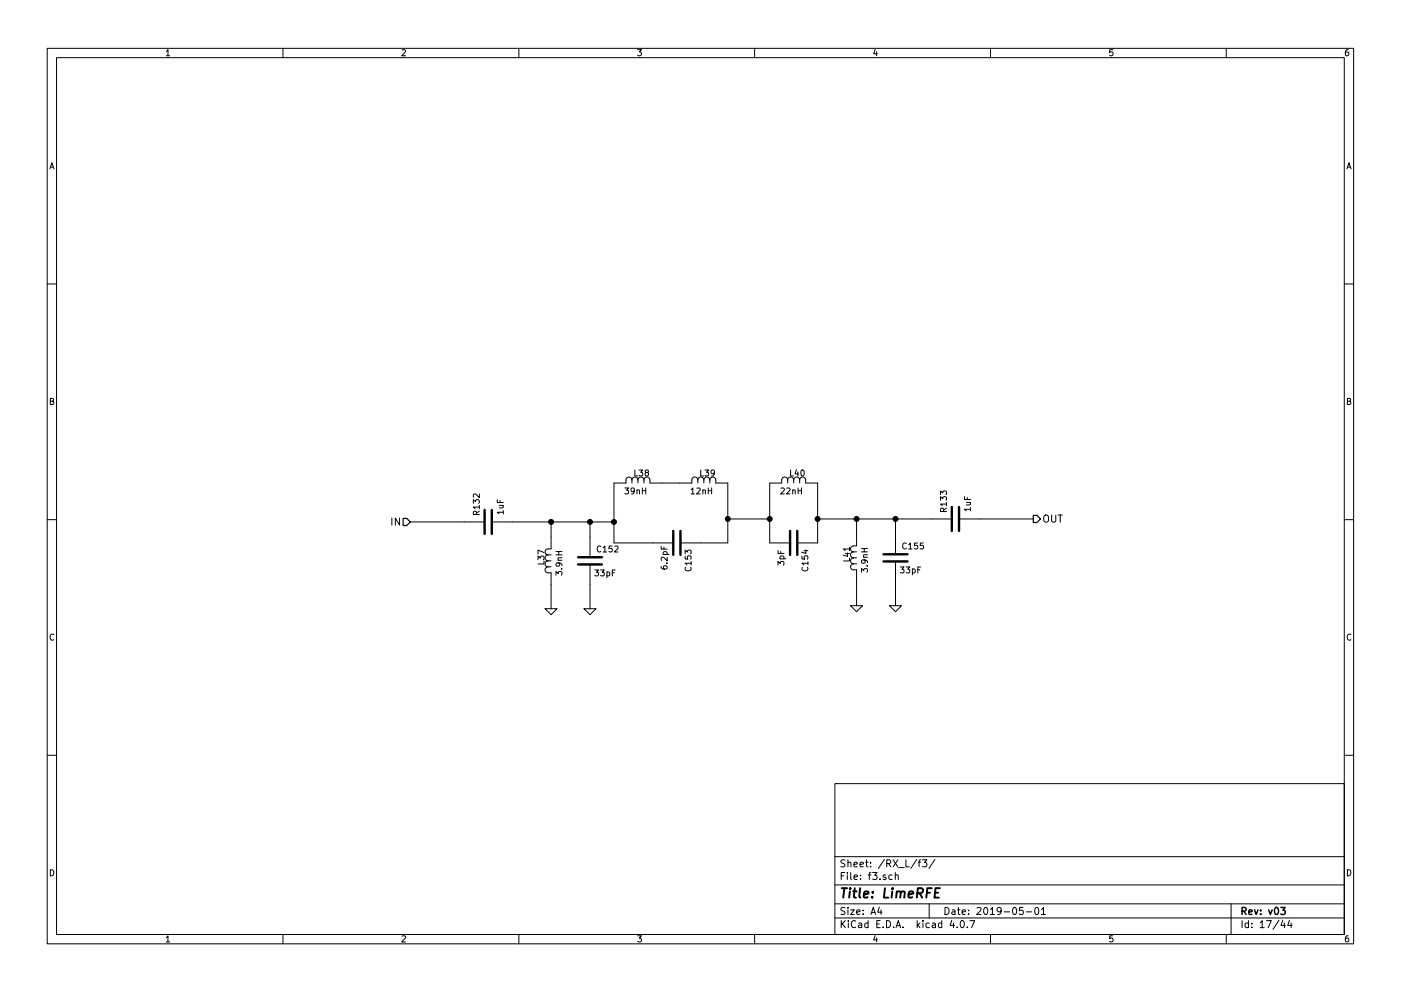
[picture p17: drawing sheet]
<svg xmlns="http://www.w3.org/2000/svg" width="297mm" height="210mm" viewBox="0 0 297 210" stroke-linecap="round" stroke-linejoin="round" font-family="sans-serif">
<g fill="none" stroke="#000" stroke-width=".21">
<path d="M10 10.3h277v189.9h-277zM12 12.2h273v186.1h-273zM35.3 10.9l.3-.4v1.3M35.3 11.8h.7M60 10.3v1.9M85.2 10.6l.5-.1 .3 .4-.8 .9h.8M110 10.3v1.9M135.2 10.5h.8l-.4 .5 .3 .1 .1 .2-.1 .4-.2 .1-.5-.1M160 10.3v1.9M185.5 10.5l-.3 .9h.8M185.9 11v.8M210 10.3v1.9"/>
<path d="M235.9 10.5h-.6v.6h.6l.1 .5-.3 .2-.4-.1M260 10.3v1.9M285.9 10.5l-.4 .1-.2 .2-.1 .8 .3 .2 .4-.1 .1-.4-.1-.2-.4-.1-.3 .3M10.6 35.8l.4-1.3 .4 1.3M10.7 35.5h.6M285.6 35.8l.4-1.3 .4 1.3M285.7 35.5h.6M10 60.2h2M285 60.2h2M10.7 85.1h.5l.1-.5-.6-.1v1.3h.5l.2-.4-.3-.3M134.6 99.7v1.3h.6M135.5 99.7h.8l-.5 .5 .4 .1v.6l-.2 .1-.5-.1"/>
<path d="M148.6 99.7v1.3h.6M149.5 99.7h.7l-.4 .5 .4 .1v.6l-.2 .1-.5-.1M167.6 99.7v1.3h.6M168.9 99.6l-.3 1h.7M169.9 99.8l.2-.1a.67 .67 0 0 1 .4 .6 .67 .67 0 0 1-.4 .7l-.3-.5zM285.7 85.1h.5l.1-.5-.6-.1v1.3h.5l.2-.4-.3-.3M10 110.3h2M83.1 109.9v1.5M84.7 109.9v1.5l-.9-1.5v1.5M87 110.7h15.7M100.4 106.8v-.8l.4 .4 .1-.3h.6l.1 .1-.1 .6M101 109.2l-.1-.6-.4-.1-.1 .7h1.2"/>
<path d="M101.6 107.6h-1.2l.3 .3M101.6 104.8v.8l-.9-.8-.3 .2 .1 .5M101.6 108.5l-.6 .4M101.6 107.2v.7M104.3 110.7h25.9M105.4 106v.6h1.3M105.8 107.2h.9M106 106.2v.4M106.6 107.2l.1 .2-.1 .3-.8 .1M106.7 108.7h-1.3l.4 .3M106.7 108.3v.7M114.1 118.8v-.8l.5 .4 .1-.4h.5l.1 .2-.1 .6"/>
<path d="M115.3 119v.7h-1.2M115.3 117.2l-1.2-.5v.8M116.2 119a.64 .64 0 0 0-.6 .7 .64 .64 0 0 0 .6 .6M116.2 117.7a.64 .64 0 0 0-.6 .7 .64 .64 0 0 0 .6 .6M116.2 119h.6M116.2 117.7h.6M116.8 110.7v5.8h-.6a.64 .64 0 0 0-.6 .6 .64 .64 0 0 0 .6 .6M117.9 117.7h1.3M117.9 117h1.3M118.3 118.9h.9M118.4 119.4l.3 .3-.1 .3-.6 .1-.1-.4 .2-.3 .7 .1 .4 .3v.2M118.5 117v.7"/>
<path d="M119.2 118.3l-.8 .1-.1 .3 .1 .2M125.1 110.7v7.5M125.1 119.8v9.4M127.4 115.9a.56 .56 0 0 0-.8 .6 .56 .56 0 0 0 .8 .5M127.9 116.2l.3-.4v1.3M127.9 117.1h.7M129.8 115.8h-.6l-.1 .6h.7v.6l-.2 .1-.5-.1M130.3 115.9l.5-.1 .2 .4-.7 .9h.7M132.5 103.5h.8l-.5 .5 .4 .1v.6l-.2 .1-.5-.1M134 101.8a.64 .64 0 0 0-.7-.6 .64 .64 0 0 0-.6 .6v.7h-2.5v12.7h12.5M134 101.8a.64 .64 0 0 1 .6-.6 .64 .64 0 0 1 .7 .6M134 101.8v.7"/>
<path d="M134.5 104.1l-.2 .2-.4-.1-.1-.6 .5-.1 .2 .3-.1 .7-.3 .3h-.2M135.1 104.1l.1-.2 .3 .1 .1 .8M135.1 103.9v.9M135.3 101.8a.64 .64 0 0 1 .6-.6 .64 .64 0 0 1 .6 .6M135.3 101.8v.7M136.2 103.5v1.3M136.2 104.1h.7M136.5 101.8a.64 .64 0 0 1 .7-.6 .64 .64 0 0 1 .6 .6v.7h8.9v-.7a.64 .64 0 0 1 .6-.6 .64 .64 0 0 1 .7 .6M136.5 101.8v.7M136.9 103.5v1.3M137 100.2l-.2-.2v-.2h.6v.3l-.5 .2-.1 .2v.4l.2 .1h.3l.2-.3-.1-.3-.1-.2M140.2 115.9v.6h1.3"/>
<path d="M140.6 117.6h1.3M140.7 117.6l-.1-.3 .2-.3 .6 .2v.4M140.8 116.1v.4M141.3 119.5h.2M141.5 118.2v.8l-1-.8-.3 .2 .1 .5M145.3 118v.6h.5v-.6h.6l.1 .2-.1 .4M145.3 117.5v-.8l.4 .4 .1-.3h.6l.1 .1-.1 .6M146.5 103.9l.4-.4v1.3M146.5 119.5h-1.2l.3 .4M146.5 104.8h.7M146.5 119.1v.8M147.8 103.6l.4-.1 .3 .4-.8 .9h.8"/>
<path d="M148 101.8a.64 .64 0 0 1 .6-.6 .64 .64 0 0 1 .6 .6M148 101.8v.7M149 104.1l.2-.2 .3 .1 .1 .8M149 103.9v.9M149.2 101.8a.64 .64 0 0 1 .7-.6 .64 .64 0 0 1 .6 .6M149.2 101.8v.7M150.2 104.1h.7M150.2 103.5v1.3M150.5 101.8a.64 .64 0 0 1 .7-.6 .64 .64 0 0 1 .6 .6v.7h2.5v12.7h-10M150.5 101.8v.7M150.9 103.5v1.3M151.5 100.2l-.3 .3-.3-.1-.1-.6 .4-.1 .3 .2-.1 .8-.3 .3h-.2"/>
<path d="M154.3 110.1h8.9M164.9 119.9v-.8l.5 .5 .1-.4h.6l.1 .1-.1 .6M164.9 116.8v.6h1.3M165.4 118.6h1.2M165.4 118.6v-.4l.2-.2 .5 .1v.5M165.5 117v.4M165.6 103.6l.5-.1 .2 .4-.8 .9h.8M166.8 103.6l.5-.1 .2 .4-.8 .9h.8M167 101.8a.64 .64 0 0 0-.7-.6 .64 .64 0 0 0-.6 .6v.7h-2.5v12.7h4.3M167 101.8a.64 .64 0 0 1 .7-.6 .64 .64 0 0 1 .6 .6M167 101.8v.7M168.1 104.1l.1-.2 .4 .1v.8"/>
<path d="M168.1 103.9v.9M168.3 101.8a.64 .64 0 0 1 .6-.6 .64 .64 0 0 1 .6 .6M168.3 101.8v.7M169.2 100.1v.9M169.2 104.1h.7M169.2 103.5v1.3M169.5 101.8a.64 .64 0 0 1 .7-.6 .64 .64 0 0 1 .6 .6v.7h2.6v12.7h-4.4M169.5 101.8v.7M169.9 103.5v1.3M170 118v.6h.6v-.6h.6l.1 .2-.1 .4M170.4 116.8h.9M170.9 116.7v.7l-.9-.3"/>
<path d="M171.3 119.5h-1.3l.4 .4M171.3 119.1v.8M173.4 110.1h28.4M179.2 117.5h.9M179.7 117.3v.8l-.9-.3M180.1 118.4v.6h-1.3M180.1 116.5h-1.3l.4 .3M180.1 116.1v.7M181 119.6h-.1a.64 .64 0 0 0-.6 .7 .64 .64 0 0 0 .7 .6h.6v7.6M181 118.4h-.1a.64 .64 0 0 0-.6 .6 .64 .64 0 0 0 .7 .6M181 117.1h-.1a.64 .64 0 0 0-.6 .6 .64 .64 0 0 0 .7 .7M181 119.6h.6"/>
<path d="M181 118.4h.6M181 117.1h.6M181.6 110.1v5.7h-.7a.64 .64 0 0 0-.6 .7 .64 .64 0 0 0 .7 .6M182.7 117.1h1.2M182.7 116.4h1.2M183.1 118.2h.8M183.2 118.8l.2 .2v.4l-.6 .1-.1-.5 .2-.2h.7l.3 .3v.3M183.2 116.4v.7M183.9 117.7h-.8v.4l.1 .1M189.9 110.1v7.5M189.9 119.1v9.4M192.2 115.3a.56 .56 0 0 0-.8 .5 .56 .56 0 0 0 .8 .6"/>
<path d="M192.7 115.6l.3-.4v1.3M192.7 116.5h.7M194.5 115.2h-.6v.6h.6v.6l-.1 .1-.5-.1M195.8 115.2h-.7v.6h.7v.6l-.2 .1-.5-.1M199.4 106.2v-.8l.5 .4 .1-.4h.6l.1 .2-.1 .6M199.4 104.9v-.7l.5 .4 .1-.4h.6l.1 .2-.1 .5M200.1 108.5l-.1-.6h-.5l-.1 .6h1.3M200.7 107h-1.3l.4 .3M200.7 107.8l-.6 .4M200.7 106.6v.7M203.3 110.1h15.8M204.5 105.4v.6h1.3"/>
<path d="M204.9 106.6h.9M205.1 105.6v.4M205.6 106.6l.2 .2-.1 .3h-.8M205.8 108h-1.3l.4 .4M205.8 107.7v.7M221.4 109.5a.5 .5 0 0 1 .5-.2 .5 .5 0 0 1 .4 .5l-.1 .8-.3 .2a.53 .53 0 0 1-.6-.5zM223 109.3v1.2l.3 .3h.2l.4-.3v-1.2M224.4 109.3h.8M224.8 109.3v1.5M285 110.3h2M11.4 134.6a.58 .58 0 0 0-.8 .6 .58 .58 0 0 0 .8 .5M115.6 129.2h2.5l-1.3 1.2z"/>
<path d="M116.2 120.3a.64 .64 0 0 0-.6 .6 .64 .64 0 0 0 .6 .6h.6v7.7M116.2 120.3h.6M117.9 122v-.7l.5 .4 .1-.4h.5l.2 .2-.2 .5M119 120.7h.2M123.8 129.2h2.6l-1.3 1.2zM126.1 120.9h.8l-.4 .5 .3 .1v.6l-.1 .1-.6-.1M127.3 120.9h.8l-.4 .5 .4 .1v.6l-.2 .1-.6-.1M128.7 121.4l.3-.1 .3 .3-.1 .5h-.5M128.7 121.3v1.3M129.8 121.5h.5M130.4 120.9h-.6v1.3M140.2 120.2v.3l.3 .2h.7l.3-.2-.2-.4-.6 .1v.3l.2 .2"/>
<path d="M145.4 120.4a.56 .56 0 0 0 .5 .7 .56 .56 0 0 0 .5-.7M170.1 120.4a.56 .56 0 0 0 .5 .7 .56 .56 0 0 0 .6-.7M180.3 128.5h2.6l-1.3 1.3zM182.7 121.4v-.8l.4 .5 .1-.4h.6l.1 .1-.1 .6M183.8 120.1h.1M188.6 128.5h2.5l-1.2 1.3zM190.9 120.3h.8l-.5 .5 .4 .1v.5l-.2 .2-.5-.2M192.1 120.3h.8l-.4 .5 .3 .1v.5l-.1 .2-.6-.2M193.4 120.8l.4-.1 .3 .2-.2 .6h-.5M193.4 120.7v1.3M194.6 120.9h.4M195.2 120.3h-.6v1.3"/>
<path d="M286.4 134.6a.58 .58 0 0 0-.8 .6 .58 .58 0 0 0 .8 .5M10 160.2h2M177 166.3h108v32h-108zM285 160.2h2M10.7 184.5a.65 .65 0 0 1 .7 .7 .65 .65 0 0 1-.7 .6zM35.3 198.9l.3-.4v1.3M35.3 199.8h.7M60 198.3v1.9M85.2 198.6l.5-.1 .3 .4-.8 .9h.8M110 198.3v1.9M135.2 198.5h.8l-.4 .5 .3 .1 .1 .2-.1 .4-.2 .1-.5-.1M160 198.3v1.9"/>
<path d="M177 194.8h108M177 191.8h108M177 187.8h108M177 181.8h108M178.4 195.3v1.5M178.4 185.8h.5M178.6 196l.6 .8M179.1 185.1h-.7v1.5M179.1 192.6l-.5-.1-.3 .3 .1 .3 .7 .4v.4l-.2 .1-.6-.1M179.1 182.5l-.5-.1-.3 .3 .1 .3 .7 .4v.4l-.2 .1-.6-.1M179.2 195.3l-.8 .9M179.7 185.1v.2"/>
<path d="M179.7 185.6v1M179.8 192.5v.2M179.8 183.1l.2-.2 .4 .1v.9M179.8 182.4v1.5M179.8 193v1M179.9 195.3v.2M179.9 195.8v1M180.3 193h.8l-.8 1h.8M180.4 185.1v1.3l.2 .2M181.1 183.4l.7-.1-.1-.3-.4-.1-.2 .2v.7h.6M181.1 186.1l.7-.1-.1-.3-.4-.1-.2 .2 .1 .7h.5M181.4 195.5a.71 .71 0 0 0-1 .5 .71 .71 0 0 0 .8 .8l.2-.1"/>
<path d="M181.6 193.5l.7-.1v-.3l-.4-.1-.3 .2 .1 .7h.6M182.1 195.9h.6v.9M182.3 183.4l.8-.1-.1-.3-.4-.1-.3 .2 .1 .7h.6M182.4 186.5v.1M182.4 185.7v.1M182.7 196.2l-.7 .3 .2 .3 .5-.1M183 193.9v.1M183 193.1v.1M183.5 182.9h.6M183.7 182.4v1.3l.4 .2M184 195.9l-.4-.1-.3 .3 .1 .6 .2 .1 .4-.1M184 195.3v1.5"/>
<path d="M184.1 185.6h.6M184.6 183.8v.1M184.6 183v.1M184.7 194l.4-1.5 .5 1.5M184.7 185.1l-.4 .2v1.3M184.8 193.6h.7M185 185.1h1l-.6 .6 .5 .1v.7l-.2 .1-.7-.1M185.5 198.5l-.3 .9h.8M185.9 199v.8M185.9 196h.5M186.4 192.5l-.3 1h.9M186.6 186.5v.1"/>
<path d="M186.6 195.3h-.7v1.5h.7M186.8 193v1M187.2 196.7v.1M187.5 182.3l-1.3 2M187.8 185.7l-.3-.1-.3 .2 .1 .2 .5 .2v.3h-.6M188 195.3a.76 .76 0 0 1 .8 .8 .76 .76 0 0 1-.8 .7zM188 183.2l.7-.1 .2-.2-.1-.3-.2-.2h-.6v1.5M188.4 183.2l.5 .7M189.2 185.7l-.5-.1-.3 .3 .1 .6 .2 .1 .5-.1M189.4 182.4l1 1.5M189.5 196.7v.1M189.8 185.7l.2-.1 .4 .1v.9"/>
<path d="M189.8 185.1v1.5M190 196.8l.4-1.5 .6 1.5M190.1 196.4h.7M190.4 182.4l-1 1.5M190.6 184.1h1.1M191.5 196.7v.1M192.1 182.4v1.5h.7M194.4 182.3l-1.3 2M194.5 195.3v1.5M194.6 196.3l.4 .5M194.7 182.9h.5M195 195.8l-.5 .6"/>
<path d="M195.2 182.4l-.3 .2v1.3M195.6 182.4h.9l-.5 .6 .4 .1v.7l-.2 .1-.6-.1M195.7 195.3v.2M195.7 195.8v1M197 191.8v3M197 195.9l-.4-.1-.3 .3 .1 .6 .2 .1 .4-.1M197.7 195.9h.6v.9M198.2 182.3l-1.2 2M198.3 196.2l-.7 .3 .2 .3 .5-.1M199.7 195.9l-.5-.1-.2 .3v.6l.2 .1 .5-.1M199.7 195.3v1.5M200.4 192.5a.76 .76 0 0 1 .8 .8 .76 .76 0 0 1-.8 .7z"/>
<path d="M201.8 195.2l-.4 1.1h1M201.9 193.1h.5l.1 .9M202.2 195.8v1M202.5 193.4l-.7 .3 .2 .3 .5-.1M202.9 196.7v.1M203 193h.6M203.2 192.5v1.3l.4 .2M203.8 195.4l.1-.1a.8 .8 0 0 1 .6 .8 .8 .8 0 0 1-.6 .7 .97 .97 0 0 1-.1-1.4zM204 193.5l.7-.1-.1-.3-.4-.1-.2 .2 .1 .7h.5M205.1 196.7v.1M205.4 193.9v.1M205.4 193.1v.1"/>
<path d="M205.6 195.3h1.1l-.7 1.5M207.1 192.7l.6-.2 .3 .5-.9 1h.9M208.7 192.7l.2-.2a.8 .8 0 0 1 .5 .8 .8 .8 0 0 1-.5 .7l-.3-.5zM210 193l.4-.5v1.5M210 194h.8M210 198.3v1.9M212.3 193.2l-.3 .3h-.3l-.3-.3v-.4l.3-.3h.3l.3 .3a1.01 1.01 0 0 1-.5 1.2h-.2M212.9 193.5h1.1M214.8 192.7l.2-.2a.8 .8 0 0 1 .6 .8 .8 .8 0 0 1-.6 .7l-.3-.5zM216.9 192.5h-.7l-.1 .7h.7l.2 .2-.1 .5-.2 .1-.6-.1M217.6 193.5h1.1M219.5 192.7l.2-.2a.8 .8 0 0 1 .6 .8 .8 .8 0 0 1-.6 .7l-.3-.5z"/>
<path d="M220.8 193l.4-.5v1.5M220.8 194h.9M235.9 198.5h-.6v.7l.6-.1 .1 .5-.3 .2-.4-.1M260 198.3v1.9M261 191.8v6.5M263.3 195.3v1.5M264.7 195.9l-.4-.1-.3 .3 .1 .6 .2 .1 .4-.1M264.7 195.3v1.5M265.4 196.7v.1M265.4 195.9v.1M267.2 195.8l.4-.5v1.5M267.2 196.8h.8"/>
<path d="M268.5 195.3h1l-.6 1.5M271.2 195.2l-1.3 2M272 195.2l-.4 1.1h.9M272.3 195.8v1M273.4 195.2l-.4 1.1h1M273.7 195.8v1M285.7 184.5a.65 .65 0 0 1 .7 .7 .65 .65 0 0 1-.7 .6zM285.9 198.5l-.4 .1-.2 .3-.1 .7 .3 .2 .4-.1 .1-.4-.1-.2-.4-.1-.3 .3"/>
</g>
<path d="M263.3 193.3l.8-.1 .1-.2-.1-.3-.2-.2h-.6v1.5M263.7 193.3l.5 .7M264.8 193.5l.7-.1-.1-.3-.4-.1-.2 .2v.7h.6M266 193l.3 1 .4-1M267.3 193.9v.1M267.3 193.1v.1M269 193l.3 1 .4-1M270.4 192.6l.2-.1a.8 .8 0 0 1 .5 .8 .8 .8 0 0 1-.5 .7 .97 .97 0 0 1-.2-1.4zM271.6 192.5h.9l-.5 .6 .4 .1v.7l-.2 .1-.6-.1" fill="none" stroke="#000" stroke-width=".3"/>
<g fill="none" stroke="#000" stroke-width=".41">
<path d="M178.5 188.4h1.1M179 188.4l-.2 2M180.2 189.1l-.2 1.3M180.3 188.4l-.1 .2 .2-.1-.1-.1-.1 .2M180.9 189.1h.7M181.2 188.4l-.2 1.8 .1 .1 .4 .1M182.4 188.4l-.2 1.8 .2 .2M183.2 189.8l.9-.2v-.4l-.6-.1-.3 .3v.9h.7M184.9 190.3v.1M185.1 189.2l-.1 .2-.1-.1 .2-.1-.1 .2M187.6 188.4l-.2 2h.9M189.2 189.1l-.2 1.3"/>
<path d="M189.3 188.4l-.1 .2 .2-.1-.1-.1-.1 .2M190.1 189.3l.3-.2 .5 .1v1.2M190.1 189.1l-.1 1.3M191 189.4a.52 .52 0 0 1 .8-.2l-.1 1.2M192.6 189.8l1-.2v-.4l-.6-.1-.3 .3v.9h.7M194.5 189.5l1-.1a.56 .56 0 0 0 .1-.9l-1-.1-.2 2M195 189.5l.5 .9M196.5 189.4h.7M197.6 188.4h-1l-.2 2M198.2 189.4h.7M199.3 188.4h-1l-.2 2h1"/>
</g>
<path d="M85.5 110h.7l.8 .7-.8 .8h-.7zM219.1 109.3h.7l.8 .8-.8 .8h-.7z" fill="none" stroke="#000" stroke-width=".25"/>
<g fill="#000" stroke="#000" stroke-width=".25">
<circle cx="116.8" cy="110.7" r=".51"/>
<circle cx="125.1" cy="110.7" r=".51"/>
<circle cx="130.2" cy="110.7" r=".51"/>
<circle cx="154.3" cy="110.1" r=".51"/>
<circle cx="163.2" cy="110.1" r=".51"/>
<circle cx="173.4" cy="110.1" r=".51"/>
<circle cx="181.6" cy="110.1" r=".51"/>
<circle cx="189.9" cy="110.1" r=".51"/>
</g>
<path d="M102.7 108.2v5.1M104.3 108.2v5.1M122.6 119.8h5M122.6 118.2h5M142.7 112.6v5.1M144.3 112.6v5.1M167.5 112.6v5.1M169 112.6v5.1M187.3 119.1h5.1M187.3 117.6h5.1M201.8 107.6v5M203.3 107.6v5" fill="none" stroke="#000" stroke-width=".51"/>
</svg>
